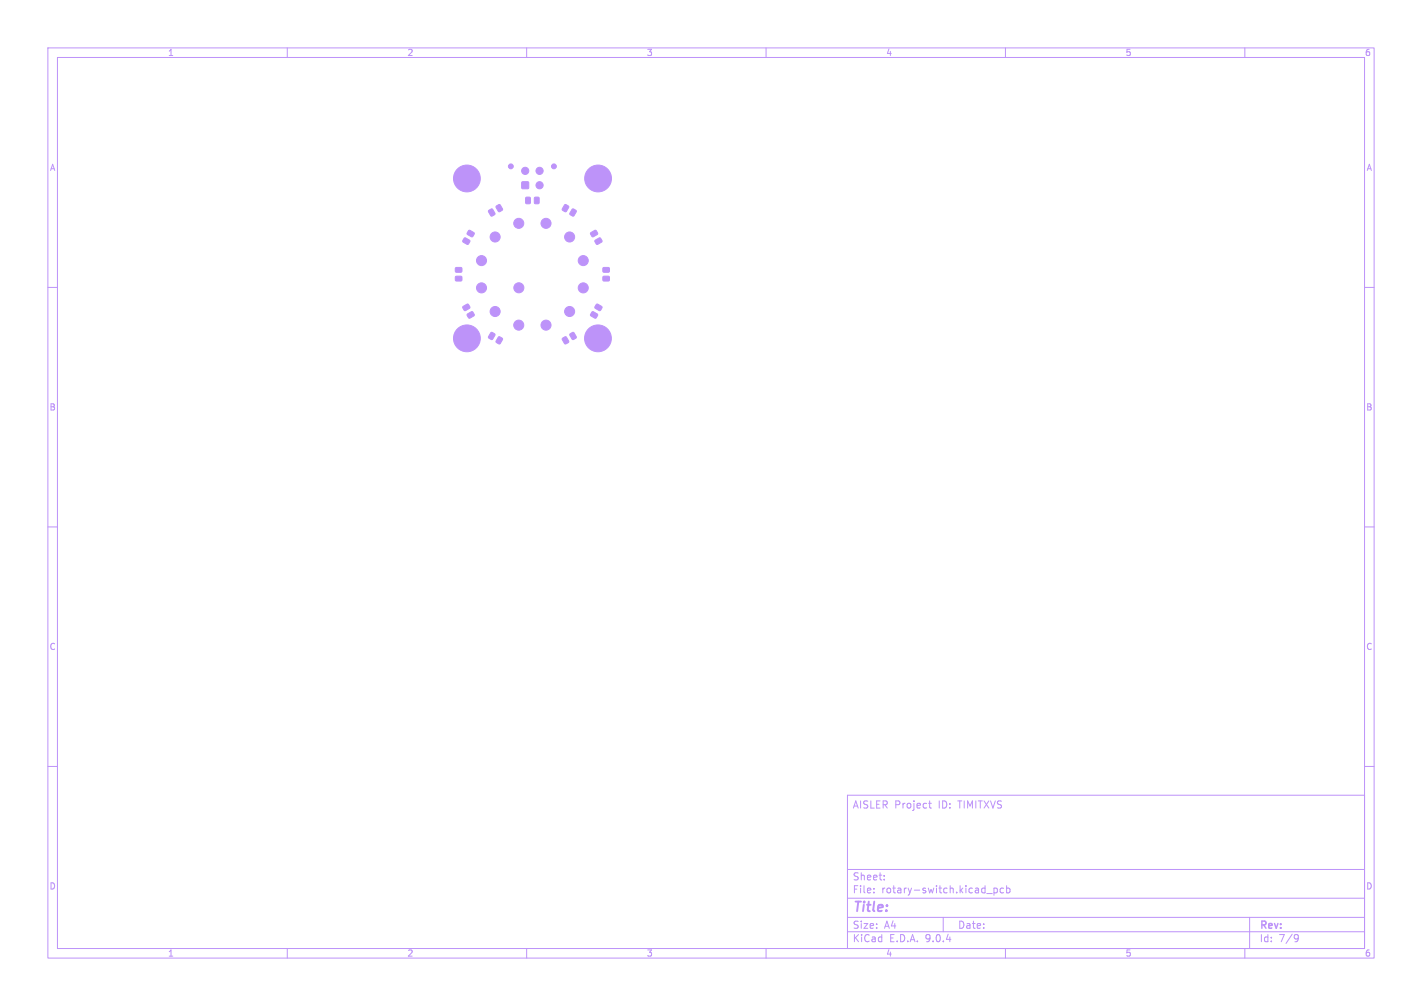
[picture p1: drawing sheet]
<svg xmlns="http://www.w3.org/2000/svg" width="297mm" height="210mm" viewBox="0 0 297 210" stroke-linecap="round" stroke-linejoin="round" font-family="sans-serif">
<defs><g id="words">
<text font-size="2.8" fill="#bd93f9" x="178" y="190.9">Title:</text>
<g font-size="2.1" fill="#bd93f9">
<text x="178" y="169">AISLER Project</text>
<text x="196" y="169">ID:</text>
<text x="200.2" y="169">TIMITXVS</text>
<text x="178" y="184">Sheet:</text>
<text x="178" y="186.7">File:</text>
<text x="184.1" y="186.7">rotary-switch.kicad_pcb</text>
<text x="178" y="196.9">KiCad</text>
<text x="178" y="194.1">Size:</text>
<text x="184.7" y="194.1">A4</text>
<text x="185.7" y="196.9">E.D.A.</text>
<text x="193.3" y="196.9">9.0.4</text>
<text x="200" y="194.1">Date:</text>
<text x="263" y="194.3">Rev:</text>
<text x="263" y="196.9">Id:</text>
<text x="267.1" y="196.9">7/9</text>
</g>
<g font-size="1.8" fill="#bd93f9">
<text x="35" y="11.9">1</text>
<text x="85" y="11.9">2</text>
<text x="135" y="11.9">3</text>
<text x="185" y="11.9">4</text>
<text x="235" y="11.9">5</text>
<text x="285" y="11.9">6</text>
<text x="10.3" y="35.9">A</text>
<text x="285.4" y="35.9">A</text>
<text x="10.3" y="85.9">B</text>
<text x="285.3" y="85.9">B</text>
<text x="10.3" y="135.9">C</text>
<text x="285.3" y="135.9">C</text>
<text x="10.3" y="185.9">D</text>
<text x="285.3" y="185.9">D</text>
<text x="35" y="199.9">1</text>
<text x="85" y="199.9">2</text>
<text x="135" y="199.9">3</text>
<text x="185" y="199.9">4</text>
<text x="235" y="199.9">5</text>
<text x="285" y="199.9">6</text>
</g>
</g></defs>
<g fill="none" stroke="#bd93f9" stroke-width=".21">
<path d="M10 10h277v190h-277zM12 12h273v186h-273zM60 10v2M110 10v2M160 10v2M210 10v2M260 10v2M10 60h2M285 60h2M10 110h2M285 110h2M10 160h2"/>
<path d="M177 166h108v32h-108zM194 167.7h.5M194.2 167.2v1.3l.3 .2M285 160h2M60 198v2M110 198v2M160 198v2M177 194.5h108M177 191.5h108M177 187.5h108M177 181.5h108M182.5 186.3v.1"/>
<path d="M182.5 185.5v.1M184.7 183.6v.1M184.7 182.8v.1M197 191.5v3M206.1 186.5h1.1M207.6 185.4v1.5M207.6 185.5l.4-.1 .3 .3-.1 .6h-.6M209.6 185.5l-.4-.1-.3 .3 .1 .6h.6M210 198v2M210.2 185.5l.5-.1 .3 .3-.2 .6h-.6M210.2 184.9v1.5M260 198v2"/>
<path d="M261 191.5v6.5M270.6 195.1l.5 .1a.99 .99 0 0 1-.4 1.4h-.2M271.2 195.7l-.3 .3h-.3"/>
</g>
<g fill="#bd93f9" stroke="#bd93f9" stroke-width=".21">
<path d="M95.2 57.7h1.1l.2 .2v.6l-.3 .2h-1l-.1-.3z"/>
<path d="M95.2 55.9l1.1-.1 .2 .3v.6l-.3 .2-1-.1-.1-.2z"/>
<path d="M119 69.7l.6-.3h.2l.6 .9-.1 .2-.5 .4h-.3l-.5-.9z"/>
<path d="M117.5 70.6l.5-.3h.3l.5 .9v.3l-.6 .3h-.2l-.6-.9z"/>
<path d="M123.4 48.6l1-.5 .4 .7-1 .7-.5-.6z"/>
<path d="M124.3 50.2l1-.6 .5 .8-1.1 .6-.4-.5z"/>
<path d="M97.6 65.6l1-.6 .5 .8-1.1 .6-.4-.5z"/>
<path d="M96.7 64l1-.5 .5 .7-1.1 .7-.4-.6z"/>
<path d="M124.6 63.5h.3l.8 .5v.3l-.3 .5h-.3l-.8-.5v-.3z"/>
<path d="M123.7 65.1h.2l.9 .5v.3l-.3 .5h-.3l-.8-.5-.1-.3z"/>
<path d="M97 49.7h.3l.8 .5v.3l-.3 .5h-.3l-.8-.5v-.3z"/>
<path d="M97.9 48.1h.3l.8 .5v.3l-.3 .5h-.3l-.8-.5v-.3z"/>
<path d="M109.8 41.2l.7-.1 .3 .2v1l-.2 .2h-.6l-.2-.1z"/>
<path d="M111.7 41.2l.7-.1 .2 .2v1l-.1 .2h-.7l-.2-.1z"/>
<path d="M104.1 70.3h.3l.6 .4-.7 1.1-.7-.4z"/>
<path d="M102.5 69.4h.3l.6 .4-.6 1.1-.8-.4z"/>
<path d="M118 42.7h.2l.6 .4-.6 1.1-.8-.4z"/>
<path d="M119.5 43.6h.3l.6 .4-.6 1.1-.8-.4z"/>
<path d="M126 55.9l1.1-.1 .2 .3v.6l-.3 .2-.9-.1-.2-.2z"/>
<path d="M126 57.7h1.1l.2 .2v.6l-.2 .2h-1l-.2-.3z"/>
<path d="M102.1 44l.5-.4h.3l.5 .9v.3l-.6 .3h-.3l-.5-.9z"/>
<path d="M103.6 43l.6-.3h.2l.6 .9-.1 .3-.5 .3h-.3l-.5-.9z"/>
<path d="M109 38h1.4v1.3h-1.4z"/>
<circle cx="124.9" cy="37.3" r="2.8"/>
<circle cx="108.3" cy="67.9" r="1.05"/>
<circle cx="103.4" cy="65" r="1.05"/>
<circle cx="100.6" cy="60.1" r="1.05"/>
<circle cx="100.6" cy="54.4" r="1.05"/>
<circle cx="103.4" cy="49.5" r="1.05"/>
<circle cx="108.3" cy="46.6" r="1.05"/>
<circle cx="114" cy="46.6" r="1.05"/>
<circle cx="119" cy="49.5" r="1.05"/>
<circle cx="121.8" cy="54.4" r="1.05"/>
<circle cx="121.8" cy="60.1" r="1.05"/>
<circle cx="119" cy="65" r="1.05"/>
<circle cx="114" cy="67.9" r="1.05"/>
<circle cx="108.4" cy="60.1" r="1.05"/>
<circle cx="124.9" cy="70.6" r="2.8"/>
<circle cx="97.5" cy="37.3" r="2.8"/>
<circle cx="97.5" cy="70.6" r="2.8"/>
<circle cx="106.7" cy="34.7" r=".51"/>
<circle cx="115.7" cy="34.7" r=".51"/>
<circle cx="112.7" cy="38.7" r=".75"/>
<circle cx="109.7" cy="35.7" r=".75"/>
<circle cx="112.7" cy="35.7" r=".75"/>
</g>
<use href="#words"/>
</svg>
